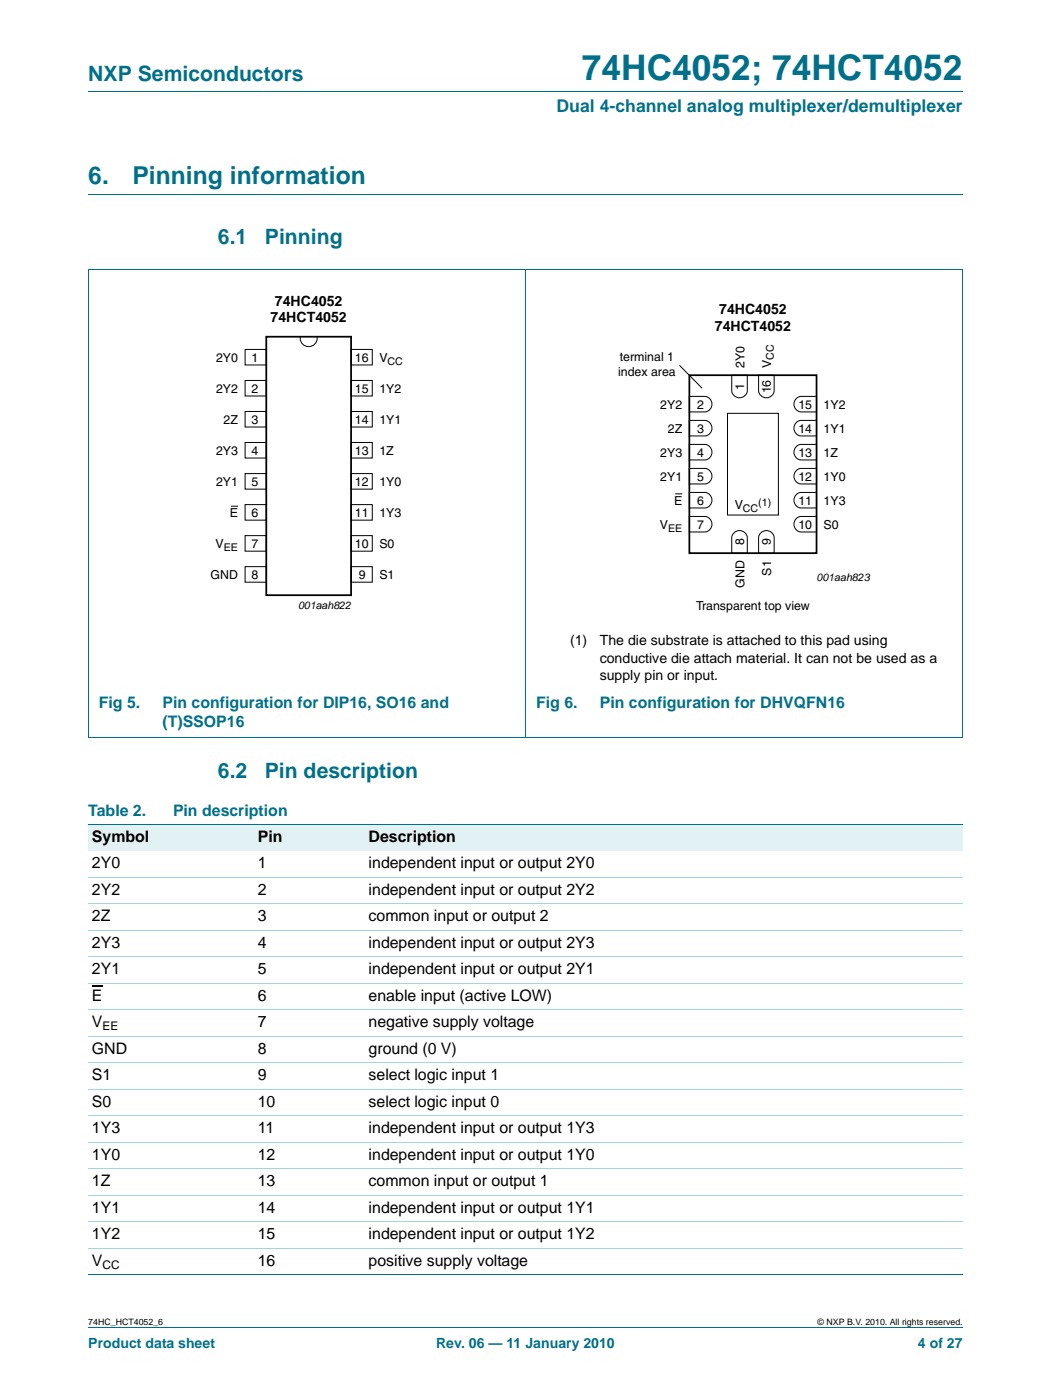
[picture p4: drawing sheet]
<svg xmlns="http://www.w3.org/2000/svg" width="210mm" height="280mm" viewBox="0 0 210 280" stroke-linecap="round" stroke-linejoin="round" font-family="sans-serif">
<defs><g id="words">
<text font-size="7" fill="#00708a" x="116.2" y="16">74HC4052; 74HCT4052</text>
<g font-size="4.9" fill="#00708a">
<text x="17.6" y="36.8">6.</text>
<text x="26.5" y="36.8">Pinning information</text>
</g>
<g font-size="4.2" fill="#00708a">
<text x="17.6" y="16.2">NXP Semiconductors</text>
<text x="43.5" y="48.7">6.1</text>
<text x="52.9" y="48.7">Pinning</text>
<text x="43.5" y="155.5">6.2</text>
<text x="52.9" y="155.5">Pin description</text>
</g>
<text font-size="3.5" fill="#00708a" x="111.1" y="22.4">Dual 4-channel analog multiplexer/demultiplexer</text>
<g font-size="3.2" fill="#00708a">
<text x="19.7" y="141.4">Fig 5.</text>
<text x="32.4" y="141.4">Pin configuration for DIP16, SO16 and</text>
<text x="107.1" y="141.4">Fig 6.</text>
<text x="119.8" y="141.4">Pin configuration for DHVQFN16</text>
<text x="32.4" y="145.3">(T)SSOP16</text>
<text x="17.6" y="163">Table 2.</text>
<text x="34.6" y="163">Pin description</text>
</g>
<g font-size="3.2">
<text x="18.4" y="168.2">Symbol</text>
<text x="18.4" y="173.5">2Y0</text>
<text x="51.5" y="168.2">Pin</text>
<text x="51.5" y="173.5">1</text>
<text x="73.6" y="168.2">Description</text>
<text x="73.6" y="173.5">independent input or output 2Y0</text>
<text x="18.4" y="178.8">2Y2</text>
<text x="51.5" y="178.8">2</text>
<text x="73.6" y="178.8">independent input or output 2Y2</text>
<text x="18.4" y="184.1">2Z</text>
<text x="51.5" y="184.1">3</text>
<text x="73.6" y="184.1">common input or output 2</text>
<text x="18.4" y="189.4">2Y3</text>
<text x="51.5" y="189.4">4</text>
<text x="73.6" y="189.4">independent input or output 2Y3</text>
<text x="18.4" y="194.7">2Y1</text>
<text x="51.5" y="194.7">5</text>
<text x="73.6" y="194.7">independent input or output 2Y1</text>
<text x="18.4" y="200">E</text>
<text x="51.5" y="200">6</text>
<text x="73.6" y="200">enable input (active LOW)</text>
<text x="18.4" y="205.3">V</text>
<text x="51.5" y="205.3">7</text>
<text x="73.6" y="205.3">negative supply voltage</text>
<text x="18.4" y="210.6">GND</text>
<text x="18.4" y="215.9">S1</text>
<text x="51.5" y="210.6">8</text>
<text x="51.5" y="215.9">9</text>
<text x="73.6" y="210.6">ground (0 V)</text>
<text x="73.6" y="215.9">select logic input 1</text>
<text x="18.4" y="221.2">S0</text>
<text x="51.5" y="221.2">10</text>
<text x="73.6" y="221.2">select logic input 0</text>
<text x="18.4" y="226.5">1Y3</text>
<text x="51.5" y="226.5">11</text>
<text x="73.6" y="226.5">independent input or output 1Y3</text>
<text x="18.4" y="231.7">1Y0</text>
<text x="51.5" y="231.7">12</text>
<text x="73.6" y="231.7">independent input or output 1Y0</text>
<text x="18.4" y="237">1Z</text>
<text x="51.5" y="237">13</text>
<text x="73.6" y="237">common input or output 1</text>
<text x="18.4" y="242.3">1Y1</text>
<text x="51.5" y="242.3">14</text>
<text x="73.6" y="242.3">independent input or output 1Y1</text>
<text x="18.4" y="247.6">1Y2</text>
<text x="51.5" y="247.6">15</text>
<text x="73.6" y="247.6">independent input or output 1Y2</text>
<text x="18.4" y="252.9">V</text>
<text x="51.5" y="252.9">16</text>
<text x="73.6" y="252.9">positive supply voltage</text>
</g>
<g font-size="2.8">
<text x="54" y="64.4">74HCT4052</text>
<text x="54.9" y="61.1">74HC4052</text>
<text x="143.6" y="62.8">74HC4052</text>
<text x="142.8" y="66.2">74HCT4052</text>
<text x="113.9" y="128.9">(1)</text>
<text x="119.8" y="128.9">The die substrate is attached to this pad using</text>
<text x="119.8" y="132.4">conductive die attach material. It can not be used as a</text>
<text x="119.8" y="135.9">supply pin or input.</text>
</g>
<g font-size="2.8" fill="#00708a">
<text x="17.6" y="269.3">Product data sheet</text>
<text x="87.1" y="269.3">Rev. 06 — 11 January 2010</text>
<text x="183.3" y="269.3">4 of 27</text>
</g>
<g font-size="2.5">
<text x="43.1" y="72.4">2Y0</text>
<text x="50.2" y="72.3">1</text>
<text x="70.9" y="72.3">16</text>
<text x="75.8" y="72.4">V</text>
<text x="123.4" y="75.2">index area</text>
<text x="123.8" y="72.2">terminal 1</text>
<text x="148.6" y="77.9" transform="rotate(-90 148.6 77.9)">1</text>
<text x="148.7" y="73.6" transform="rotate(-90 148.7 73.6)">2Y0</text>
<text x="154" y="73.6" transform="rotate(-90 154 73.6)">V</text>
<text x="43.1" y="78.6">2Y2</text>
<text x="50.2" y="78.5">2</text>
<text x="70.9" y="78.5">15</text>
<text x="75.8" y="78.6">1Y2</text>
<text x="131.9" y="81.7">2Y2</text>
<text x="139.2" y="81.7">2</text>
<text x="154" y="78.6" transform="rotate(-90 154 78.6)">16</text>
<text x="159.4" y="81.7">15</text>
<text x="164.5" y="81.7">1Y2</text>
<text x="44.7" y="84.8">2Z</text>
<text x="50.2" y="84.7">3</text>
<text x="70.9" y="84.7">14</text>
<text x="75.8" y="84.8">1Y1</text>
<text x="133.4" y="86.5">2Z</text>
<text x="139.2" y="86.5">3</text>
<text x="159.4" y="86.5">14</text>
<text x="164.5" y="86.5">1Y1</text>
<text x="43.1" y="91">2Y3</text>
<text x="50.2" y="90.9">4</text>
<text x="70.9" y="90.9">13</text>
<text x="75.8" y="91">1Z</text>
<text x="131.9" y="91.3">2Y3</text>
<text x="139.2" y="91.3">4</text>
<text x="159.4" y="91.3">13</text>
<text x="164.5" y="91.3">1Z</text>
<text x="43.1" y="97.2">2Y1</text>
<text x="50.2" y="97.1">5</text>
<text x="70.9" y="97.1">12</text>
<text x="75.8" y="97.2">1Y0</text>
<text x="131.9" y="96.1">2Y1</text>
<text x="134.6" y="100.9">E</text>
<text x="139.2" y="100.9">6</text>
<text x="139.2" y="96.1">5</text>
<text x="146.7" y="101.8">V</text>
<text x="159.4" y="100.9">11</text>
<text x="159.4" y="96.1">12</text>
<text x="164.5" y="100.9">1Y3</text>
<text x="164.5" y="96.1">1Y0</text>
<text x="45.9" y="103.4">E</text>
<text x="50.2" y="103.3">6</text>
<text x="70.9" y="103.3">11</text>
<text x="75.8" y="103.4">1Y3</text>
<text x="131.8" y="105.7">V</text>
<text x="139.2" y="105.7">7</text>
<text x="159.4" y="105.7">10</text>
<text x="164.5" y="105.7">S0</text>
<text x="43.1" y="109.6">V</text>
<text x="50.2" y="109.5">7</text>
<text x="70.9" y="109.5">10</text>
<text x="75.8" y="109.6">S0</text>
<text x="148.6" y="109" transform="rotate(-90 148.6 109)">8</text>
<text x="154" y="109" transform="rotate(-90 154 109)">9</text>
<text x="42.1" y="115.8">GND</text>
<text x="50.2" y="115.7">8</text>
<text x="71.7" y="115.7">9</text>
<text x="75.8" y="115.8">S1</text>
<text x="148.7" y="117.5" transform="rotate(-90 148.7 117.5)">GND</text>
<text x="154" y="115" transform="rotate(-90 154 115)">S1</text>
<text x="139" y="121.8">Transparent top view</text>
</g>
<g font-size="2.4">
<text x="20.5" y="205.9">EE</text>
<text x="20.5" y="253.5">CC</text>
</g>
<g font-size="2.1">
<text x="154.5" y="71.9" transform="rotate(-90 154.5 71.9)">CC</text>
<text x="77.4" y="72.9">CC</text>
<text x="151.4" y="101">(1)</text>
<text x="133.4" y="106.2">EE</text>
<text x="148.4" y="102.3">CC</text>
<text x="44.7" y="110.1">EE</text>
<text x="163.1" y="116.2">001aah823</text>
<text x="59.5" y="121.8">001aah822</text>
</g>
<g font-size="1.8">
<text x="17.6" y="264.7">74HC_HCT4052_6</text>
<text x="163.3" y="264.7">© NXP B.V. 2010. All rights reserved.</text>
</g>
</g></defs>
<path d="M17.6 18.3h174.7M17.6 38.8h174.7M17.6 53.9h174.7M17.6 54v93.4M104.9 53.9v93.6M192.3 54v93.4M17.6 147.4h174.7M17.6 265.3h174.7" fill="none" stroke="#00708a" stroke-width=".2"/>
<g fill="none" stroke="#000" stroke-width=".2">
<path d="M48.9 69.8h4.3v3.1h-4.3zM48.9 76h4.3v3.1h-4.3zM60 67.3a1.71 1.71 0 0 0 1.6 2 1.71 1.71 0 0 0 1.7-2M70.1 69.8h4.3v3.1h-4.3zM70.1 76h4.3v3.1h-4.3zM135.7 73l4.5 4.6M137.7 79.2h3.1a1.56 1.56 0 0 1 1.4 1.6 1.56 1.56 0 0 1-1.4 1.5h-3.1zM146.1 75h3.1v3.1a1.56 1.56 0 0 1-1.5 1.4 1.56 1.56 0 0 1-1.6-1.4zM151.5 75h3.1v3.1a1.56 1.56 0 0 1-1.5 1.4 1.56 1.56 0 0 1-1.6-1.4zM159.1 79.5l.9-.3h3.1v3.1h-3.1a1.57 1.57 0 0 1-1.4-1.1 1.57 1.57 0 0 1 .5-1.7zM48.9 82.2h4.3v3.1h-4.3zM48.9 88.4h4.3v3.1h-4.3z"/>
<path d="M48.9 94.6h4.3v3.1h-4.3zM70.1 94.6h4.3v3.1h-4.3zM70.1 82.2h4.3v3.1h-4.3zM70.1 88.4h4.3v3.1h-4.3zM134.9 98.7h1.4M137.7 98.4h3.1a1.56 1.56 0 0 1 1.4 1.6 1.56 1.56 0 0 1-1.4 1.5h-3.1zM137.7 93.6h3.1a1.56 1.56 0 0 1 1.4 1.6 1.56 1.56 0 0 1-1.4 1.5h-3.1zM137.7 88.8h3.1a1.56 1.56 0 0 1 1.4 1.6 1.56 1.56 0 0 1-1.4 1.5h-3.1zM137.7 84h3.1a1.56 1.56 0 0 1 1.4 1.6 1.56 1.56 0 0 1-1.4 1.5h-3.1zM145.3 82.6h10.2v20.3h-10.2zM159.1 98.7l.9-.3h3.1v3.1h-3.1a1.57 1.57 0 0 1-1.4-1.1 1.57 1.57 0 0 1 .5-1.7zM159.1 93.9l.9-.3h3.1v3.1h-3.1a1.57 1.57 0 0 1-1.4-1.1 1.57 1.57 0 0 1 .5-1.7z"/>
<path d="M159.1 89.1l.9-.3h3.1v3.1h-3.1a1.57 1.57 0 0 1-1.4-1.1 1.57 1.57 0 0 1 .5-1.7zM159.1 84.3l.9-.3h3.1v3.1h-3.1a1.57 1.57 0 0 1-1.4-1.1 1.57 1.57 0 0 1 .5-1.7zM46.1 101.2h1.4M48.9 100.8h4.3v3.1h-4.3zM48.9 107h4.3v3.1h-4.3zM48.9 113.2h4.3v3.1h-4.3zM70.1 107h4.3v3.1h-4.3zM70.1 113.2h4.3v3.1h-4.3zM70.1 100.8h4.3v3.1h-4.3zM137.7 103.2h3.1a1.56 1.56 0 0 1 1.4 1.6 1.56 1.56 0 0 1-1.4 1.5h-3.1zM146.5 106.6a1.57 1.57 0 0 1 1.6-.5 1.57 1.57 0 0 1 1.1 1.3v3.1h-3.1v-3.1zM151.8 106.6a1.57 1.57 0 0 1 1.7-.5 1.57 1.57 0 0 1 1.1 1.3v3.1h-3.1v-3.1z"/>
<path d="M159.1 103.5l.9-.3h3.1v3.1h-3.1a1.57 1.57 0 0 1-1.4-1.1 1.57 1.57 0 0 1 .5-1.7z"/>
</g>
<path d="M53.2 67.3h16.9v51.6h-16.9zM137.7 75h25.4v35.5h-25.4z" fill="none" stroke="#000" stroke-width=".35"/>
<g fill="#e2f1f4">
<path d="M17.6 164.7h33.2v5.3h-33.2z"/>
<path d="M50.8 164.7h22.1v5.3h-22.1z"/>
<path d="M72.9 164.7h119.4v5.3h-119.4z"/>
</g>
<path d="M18.4 197h2.1" fill="none" stroke="#000" stroke-width=".23"/>
<path d="M17.6 164.7h174.7M17.6 254.7h174.7" fill="none" stroke="#00708a" stroke-width=".2"/>
<g fill="none" stroke="#a5d5dc" stroke-width=".2">
<path d="M17.6 175.3h174.7M17.6 180.6h174.7M17.6 185.9h174.7M17.6 191.2h174.7M17.6 196.5h174.7M17.6 201.8h174.7M17.6 207.1h174.7M17.6 212.4h174.7M17.6 217.7h174.7M17.6 222.9h174.7M17.6 228.2h174.7M17.6 233.5h174.7"/>
<path d="M17.6 238.8h174.7M17.6 244.1h174.7M17.6 249.4h174.7"/>
</g>
<use href="#words"/>
</svg>
